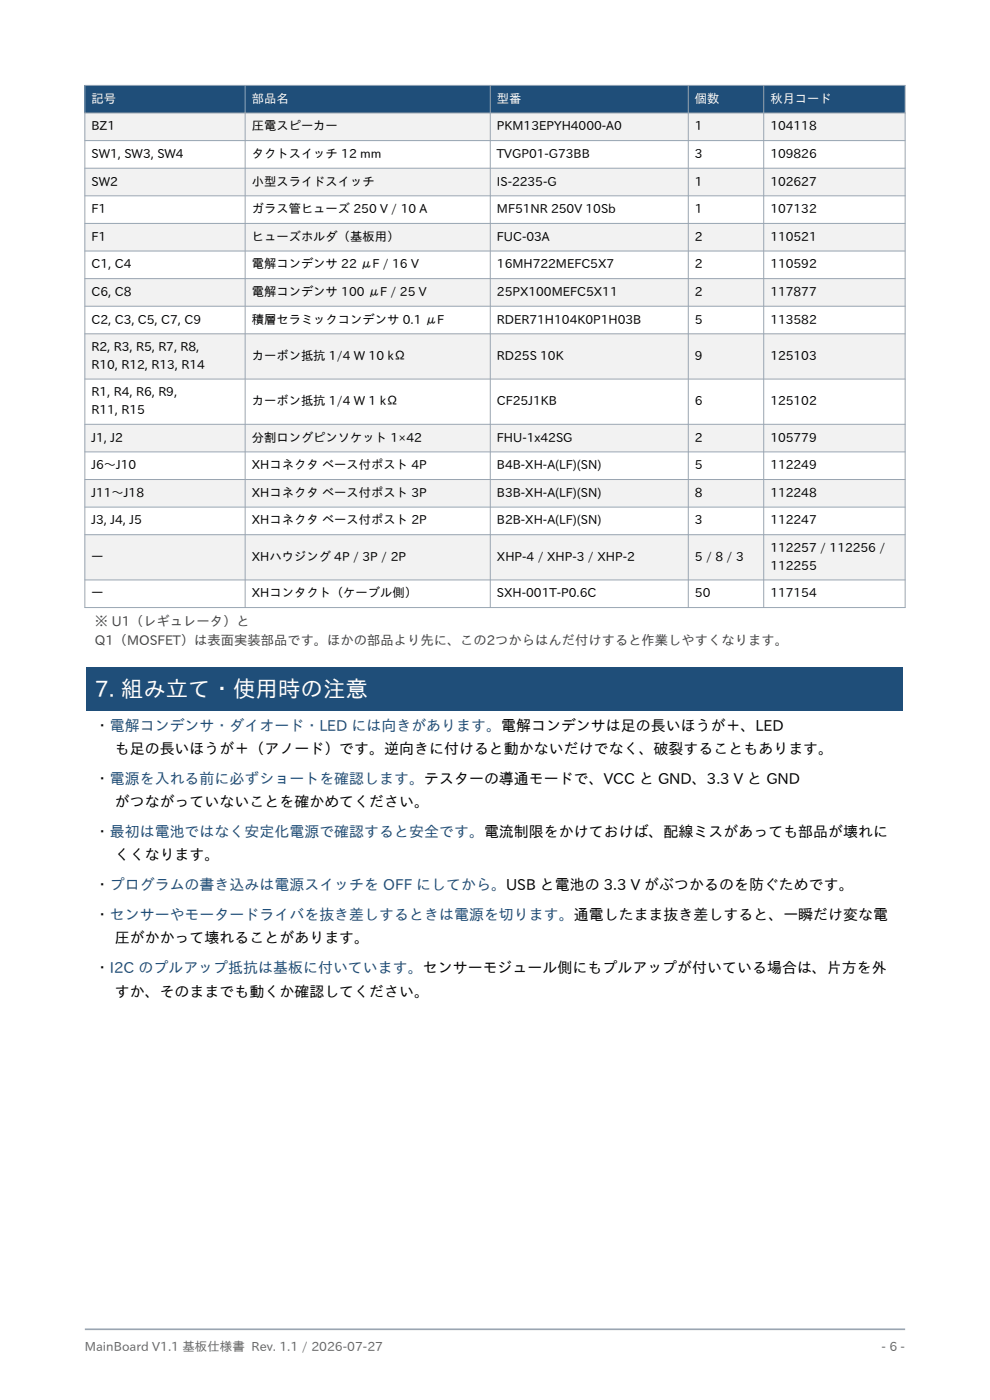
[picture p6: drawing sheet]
<svg xmlns="http://www.w3.org/2000/svg" width="210mm" height="297mm" viewBox="0 0 210 297" stroke-linecap="round" stroke-linejoin="round" font-family="sans-serif">
<defs><g id="words">
<text font-size="4.8" fill="#fff" x="20.1" y="147.8">7. 組み立て・使用時の注意</text>
<g font-size="3.2">
<text x="20.1" y="155">・電解コンデンサ・ダイオード・LED には向きがあります。電解コンデンサは足の長いほうが＋、LED</text>
<text x="24.3" y="159.9">も足の長いほうが＋（アノード）です。逆向きに付けると動かないだけでなく、破裂することもあります。</text>
<text x="20.1" y="166.3">・電源を入れる前に必ずショートを確認します。テスターの導通モードで、VCC と GND、3.3 V と GND</text>
<text x="24.3" y="171.2">がつながっていないことを確かめてください。</text>
<text x="20.1" y="177.6">・最初は電池ではなく安定化電源で確認すると安全です。電流制限をかけておけば、配線ミスがあっても部品が壊れに</text>
<text x="24.3" y="182.5">くくなります。</text>
<text x="20.1" y="188.9">・プログラムの書き込みは電源スイッチを OFF にしてから。USB と電池の 3.3 V がぶつかるのを防ぐためです。</text>
<text x="20.1" y="195.2">・センサーやモータードライバを抜き差しするときは電源を切ります。通電したまま抜き差しすると、一瞬だけ変な電</text>
<text x="24.3" y="200.2">圧がかかって壊れることがあります。</text>
<text x="20.1" y="206.5">・I2C のプルアップ抵抗は基板に付いています。センサーモジュール側にもプルアップが付いている場合は、片方を外</text>
<text x="24.3" y="211.4">すか、そのままでも動くか確認してください。</text>
</g>
<g font-size="2.8" fill="#444">
<text x="20.1" y="132.8">※ U1（レギュレータ）と</text>
<text x="20.1" y="136.8">Q1（MOSFET）は表面実装部品です。ほかの部品より先に、この2つからはんだ付けすると作業しやすくなります。</text>
</g>
<g font-size="2.6" fill="#fff">
<text x="19.4" y="21.8">記号</text>
<text x="53.4" y="21.8">部品名</text>
<text x="105.4" y="21.8">型番</text>
<text x="147.4" y="21.8">個数</text>
<text x="163.4" y="21.8">秋月コード</text>
</g>
<g font-size="2.6">
<text x="19.4" y="27.6">BZ1</text>
<text x="53.4" y="27.6">圧電スピーカー</text>
<text x="105.4" y="27.6">PKM13EPYH4000-A0</text>
<text x="147.4" y="27.6">1</text>
<text x="163.4" y="27.6">104118</text>
<text x="19.4" y="33.5">SW1, SW3, SW4</text>
<text x="53.4" y="33.5">タクトスイッチ 12 mm</text>
<text x="105.4" y="33.5">TVGP01-G73BB</text>
<text x="147.4" y="33.5">3</text>
<text x="163.4" y="33.5">109826</text>
<text x="19.4" y="39.4">SW2</text>
<text x="53.4" y="39.4">小型スライドスイッチ</text>
<text x="105.4" y="39.4">IS-2235-G</text>
<text x="147.4" y="39.4">1</text>
<text x="163.4" y="39.4">102627</text>
<text x="19.4" y="45.2">F1</text>
<text x="53.4" y="45.2">ガラス管ヒューズ 250 V / 10 A</text>
<text x="105.4" y="45.2">MF51NR 250V 10Sb</text>
<text x="147.4" y="45.2">1</text>
<text x="163.4" y="45.2">107132</text>
<text x="19.4" y="51.1">F1</text>
<text x="53.4" y="51.1">ヒューズホルダ（基板用）</text>
<text x="105.4" y="51.1">FUC-03A</text>
<text x="147.4" y="51.1">2</text>
<text x="163.4" y="51.1">110521</text>
<text x="19.4" y="56.9">C1, C4</text>
<text x="53.4" y="56.9">電解コンデンサ 22 μF / 16 V</text>
<text x="105.4" y="56.9">16MH722MEFC5X7</text>
<text x="147.4" y="56.9">2</text>
<text x="163.4" y="56.9">110592</text>
<text x="19.4" y="62.8">C6, C8</text>
<text x="53.4" y="62.8">電解コンデンサ 100 μF / 25 V</text>
<text x="105.4" y="62.8">25PX100MEFC5X11</text>
<text x="147.4" y="62.8">2</text>
<text x="163.4" y="62.8">117877</text>
<text x="19.4" y="68.6">C2, C3, C5, C7, C9</text>
<text x="53.4" y="68.6">積層セラミックコンデンサ 0.1 μF</text>
<text x="105.4" y="68.6">RDER71H104K0P1H03B</text>
<text x="147.4" y="68.6">5</text>
<text x="163.4" y="68.6">113582</text>
<text x="19.4" y="74.5">R2, R3, R5, R7, R8,</text>
<text x="53.4" y="76.4">カーボン抵抗 1/4 W 10 kΩ</text>
<text x="105.4" y="76.4">RD25S 10K</text>
<text x="147.4" y="76.4">9</text>
<text x="163.4" y="76.4">125103</text>
<text x="19.4" y="78.2">R10, R12, R13, R14</text>
<text x="19.4" y="84.1">R1, R4, R6, R9,</text>
<text x="19.4" y="87.8">R11, R15</text>
<text x="53.4" y="86">カーボン抵抗 1/4 W 1 kΩ</text>
<text x="105.4" y="86">CF25J1KB</text>
<text x="147.4" y="86">6</text>
<text x="163.4" y="86">125102</text>
<text x="19.4" y="93.7">J1, J2</text>
<text x="53.4" y="93.7">分割ロングピンソケット 1×42</text>
<text x="105.4" y="93.7">FHU-1x42SG</text>
<text x="147.4" y="93.7">2</text>
<text x="163.4" y="93.7">105779</text>
<text x="19.4" y="99.5">J6〜J10</text>
<text x="53.4" y="99.5">XHコネクタ ベース付ポスト 4P</text>
<text x="105.4" y="99.5">B4B-XH-A(LF)(SN)</text>
<text x="147.4" y="99.5">5</text>
<text x="163.4" y="99.5">112249</text>
<text x="19.4" y="105.4">J11〜J18</text>
<text x="53.4" y="105.4">XHコネクタ ベース付ポスト 3P</text>
<text x="105.4" y="105.4">B3B-XH-A(LF)(SN)</text>
<text x="147.4" y="105.4">8</text>
<text x="163.4" y="105.4">112248</text>
<text x="19.4" y="111.3">J3, J4, J5</text>
<text x="53.4" y="111.3">XHコネクタ ベース付ポスト 2P</text>
<text x="105.4" y="111.3">B2B-XH-A(LF)(SN)</text>
<text x="147.4" y="111.3">3</text>
<text x="163.4" y="111.3">112247</text>
<text x="19.4" y="119">—</text>
<text x="53.4" y="119">XHハウジング 4P / 3P / 2P</text>
<text x="105.4" y="119">XHP-4 / XHP-3 / XHP-2</text>
<text x="147.4" y="119">5 / 8 / 3</text>
<text x="163.4" y="117.1">112257 / 112256 /</text>
<text x="163.4" y="120.8">112255</text>
<text x="19.4" y="126.7">—</text>
<text x="53.4" y="126.7">XHコンタクト（ケーブル側）</text>
<text x="105.4" y="126.7">SXH-001T-P0.6C</text>
<text x="147.4" y="126.7">50</text>
<text x="163.4" y="126.7">117154</text>
</g>
<g font-size="2.6" fill="#666">
<text x="18" y="286.5">MainBoard V1.1 基板仕様書 Rev. 1.1 / 2026-07-27</text>
<text x="187" y="286.5">- 6 -</text>
</g>
</g></defs>
<path d="M18 282h174" fill="none" stroke="#9aa5b1" stroke-width=".35"/>
<path d="M18 18.1h174v5.9h-174z" fill-rule="evenodd" fill="#1f4e79"/>
<g fill="#f2f2f2">
<path d="M18 24h174v5.8h-174z" fill-rule="evenodd"/>
<path d="M18 35.7h174v5.8h-174z" fill-rule="evenodd"/>
<path d="M18 47.4h174v5.9h-174z" fill-rule="evenodd"/>
<path d="M18 59.1h174v5.9h-174z" fill-rule="evenodd"/>
<path d="M18 70.8h174v9.6h-174z" fill-rule="evenodd"/>
<path d="M18 90h174v5.9h-174z" fill-rule="evenodd"/>
<path d="M18 101.7h174v5.9h-174z" fill-rule="evenodd"/>
<path d="M18 113.4h174v9.6h-174z" fill-rule="evenodd"/>
</g>
<g fill="none" stroke="#9aa5b1" stroke-width=".21">
<path d="M18 18.1h174v110.8h-174zM52 18.1v110.8M104 18.1v110.8M146 18.1v110.8M162 18.1v110.8M18 24h174M18 29.8h174M18 35.7h174M18 41.5h174M18 47.4h174M18 53.3h174M18 59.1h174"/>
<path d="M18 65h174M18 70.8h174M18 80.4h174M18 90h174M18 95.9h174M18 101.7h174M18 107.6h174M18 113.4h174M18 123h174"/>
</g>
<path d="M18.4 141.6h173.2v9.2h-173.2z" fill-rule="evenodd" fill="#1f4e79"/>
<use href="#words"/>
</svg>
